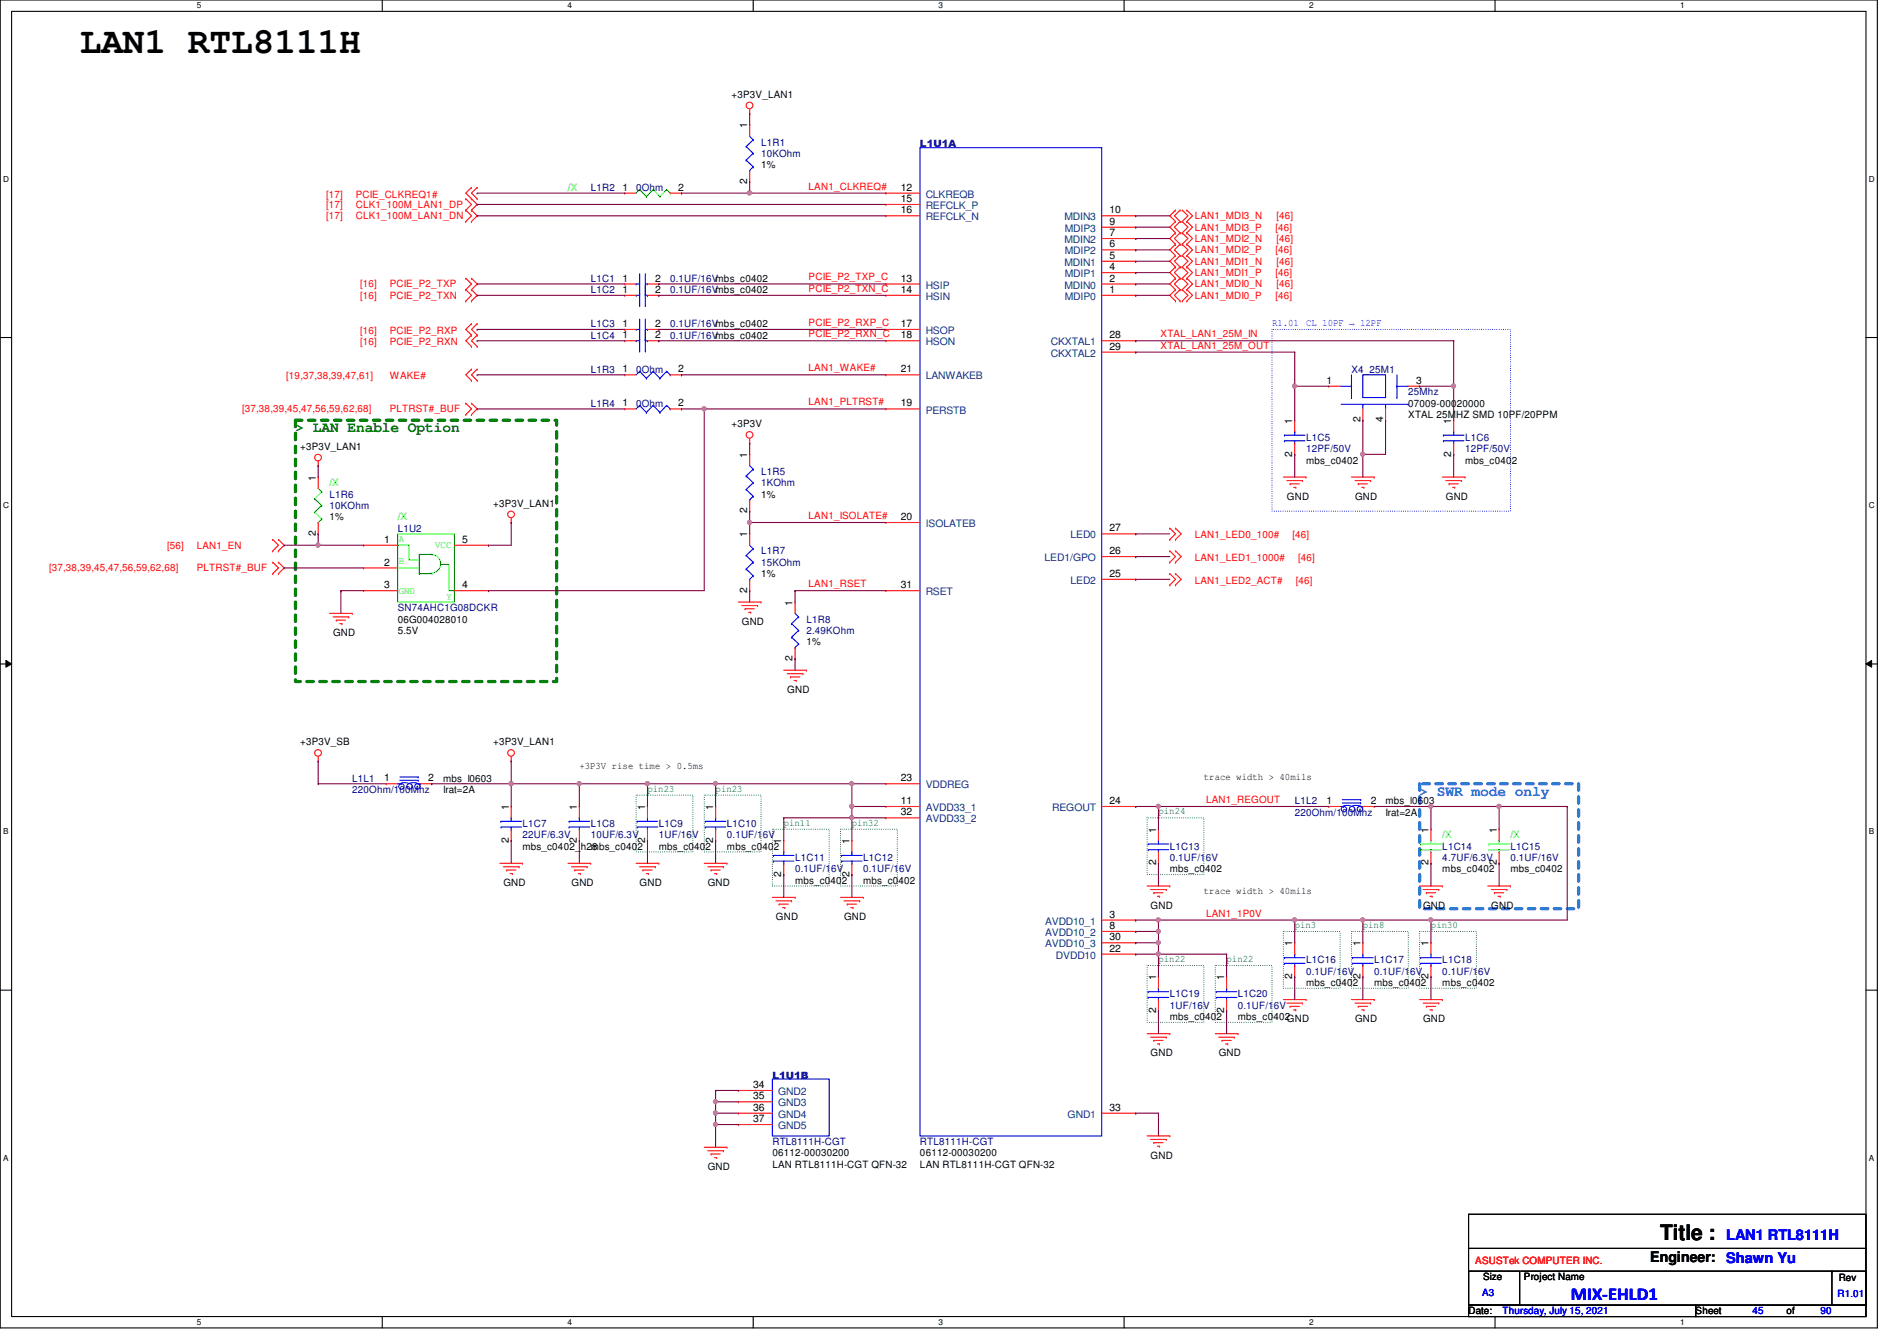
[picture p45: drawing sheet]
<svg xmlns="http://www.w3.org/2000/svg" width="297mm" height="210mm" viewBox="0 0 297 210" stroke-linecap="round" stroke-linejoin="round" font-family="sans-serif">
<defs><g id="words">
<text font-size="5.7" x="12.5" y="8.3">LAN1 RTL8111H</text>
<text font-size="3.3" x="260" y="194.1">Title :</text>
<text font-size="2.8" fill="#00f" x="246" y="203.5">MIX-EHLD1</text>
<text font-size="2.3" fill="#008000" x="46.3" y="67.6">&gt; LAN Enable Option</text>
<text font-size="2.3" fill="#0080ff" x="222.3" y="124.5">&gt; SWR mode only</text>
<text font-size="2.3" x="258.4" y="197.5">Engineer:</text>
<g font-size="2.3" fill="#00f">
<text x="270.3" y="194.1">LAN1 RTL8111H</text>
<text x="270.3" y="197.7">Shawn Yu</text>
</g>
<g font-size="1.6">
<text x="114.6" y="15.3">+3P3V_LAN1</text>
<text x="117" y="20.1" transform="rotate(-90 117 20.1)">1</text>
<text x="97.5" y="29.8">1</text>
<text x="106.2" y="29.8">2</text>
<text x="117" y="28.8" transform="rotate(-90 117 28.8)">2</text>
<text x="119.2" y="26.3">1%</text>
<text x="141.1" y="29.8">12</text>
<text x="141.1" y="31.6">15</text>
<text x="141.1" y="33.4">16</text>
<text x="173.7" y="35.2">9</text>
<text x="173.7" y="33.4">10</text>
<text x="173.7" y="40.5">5</text>
<text x="173.7" y="38.7">6</text>
<text x="173.7" y="37">7</text>
<text x="97.5" y="45.8">1</text>
<text x="97.5" y="44.1">1</text>
<text x="102.6" y="45.8">2</text>
<text x="102.6" y="44.1">2</text>
<text x="141.1" y="44.1">13</text>
<text x="141.1" y="45.8">14</text>
<text x="173.7" y="45.8">1</text>
<text x="173.7" y="44.1">2</text>
<text x="173.7" y="42.3">4</text>
<text x="97.5" y="53">1</text>
<text x="97.5" y="51.2">1</text>
<text x="102.6" y="53">2</text>
<text x="102.6" y="51.2">2</text>
<text x="141.1" y="51.2">17</text>
<text x="141.1" y="53">18</text>
<text x="173.7" y="53">28</text>
<text x="97.5" y="58.3">1</text>
<text x="106.2" y="58.3">2</text>
<text x="141.1" y="58.3">21</text>
<text x="173.7" y="54.7">29</text>
<text x="97.5" y="63.6">1</text>
<text x="106.2" y="63.6">2</text>
<text x="141.1" y="63.6">19</text>
<text x="207.7" y="60.1">1</text>
<text x="220.5" y="63.7">07009-00020000</text>
<text x="220.5" y="65.4">XTAL 25MHZ SMD 10PF/20PPM</text>
<text x="221.7" y="60.1">3</text>
<text x="47" y="70.4">+3P3V_LAN1</text>
<text x="114.6" y="66.9">+3P3V</text>
<text x="117" y="71.7" transform="rotate(-90 117 71.7)">1</text>
<text x="202.3" y="71.5" transform="rotate(-90 202.3 71.5)">2</text>
<text x="202.3" y="66.3" transform="rotate(-90 202.3 66.3)">1</text>
<text x="213" y="66.1" transform="rotate(-90 213 66.1)">2</text>
<text x="216.6" y="66.1" transform="rotate(-90 216.6 66.1)">4</text>
<text x="227.2" y="71.5" transform="rotate(-90 227.2 71.5)">2</text>
<text x="227.2" y="66.3" transform="rotate(-90 227.2 66.3)">1</text>
<text x="49.4" y="75.2" transform="rotate(-90 49.4 75.2)">1</text>
<text x="119.2" y="77.9">1%</text>
<text x="204.5" y="72.6">mbs_c0402</text>
<text x="229.4" y="72.6">mbs_c0402</text>
<text x="49.4" y="83.9" transform="rotate(-90 49.4 83.9)">2</text>
<text x="51.6" y="81.4">1%</text>
<text x="77.2" y="79.3">+3P3V_LAN1</text>
<text x="117" y="80.3" transform="rotate(-90 117 80.3)">2</text>
<text x="141.1" y="81.4">20</text>
<text x="173.7" y="83.2">27</text>
<text x="201.5" y="78.2">GND</text>
<text x="212.2" y="78.2">GND</text>
<text x="226.4" y="78.2">GND</text>
<text x="60.2" y="85">1</text>
<text x="60.2" y="88.5">2</text>
<text x="72.4" y="85">5</text>
<text x="117" y="84.1" transform="rotate(-90 117 84.1)">1</text>
<text x="173.7" y="86.7">26</text>
<text x="60.2" y="92.1">3</text>
<text x="72.4" y="92.1">4</text>
<text x="117" y="92.8" transform="rotate(-90 117 92.8)">2</text>
<text x="119.2" y="90.3">1%</text>
<text x="124.1" y="94.8" transform="rotate(-90 124.1 94.8)">1</text>
<text x="141.1" y="92.1">31</text>
<text x="173.7" y="90.3">25</text>
<text x="52.2" y="99.6">GND</text>
<text x="62.3" y="97.5">06G004028010</text>
<text x="62.3" y="99.2">5.5V</text>
<text x="116.2" y="97.8">GND</text>
<text x="126.3" y="101">1%</text>
<text x="124.1" y="103.5" transform="rotate(-90 124.1 103.5)">2</text>
<text x="123.3" y="108.5">GND</text>
<text x="47" y="116.7">+3P3V_SB</text>
<text x="77.2" y="116.7">+3P3V_LAN1</text>
<text x="60.2" y="122.3">1</text>
<text x="67.1" y="122.3">2</text>
<text x="69.4" y="122.3">mbs_l0603</text>
<text x="69.4" y="124.1">Irat=2A</text>
<text x="90.7" y="120.4">+3P3V rise time &gt; 0.5ms</text>
<text x="141.1" y="125.9">11</text>
<text x="141.1" y="122.3">23</text>
<text x="173.7" y="125.9">24</text>
<text x="188.5" y="122.1">trace width &gt; 40mils</text>
<text x="207.7" y="125.9">1</text>
<text x="214.6" y="125.9">2</text>
<text x="217" y="125.9">mbs_l0603</text>
<text x="79.7" y="131.9" transform="rotate(-90 79.7 131.9)">2</text>
<text x="79.7" y="126.8" transform="rotate(-90 79.7 126.8)">1</text>
<text x="90.3" y="131.9" transform="rotate(-90 90.3 131.9)">2</text>
<text x="90.3" y="126.8" transform="rotate(-90 90.3 126.8)">1</text>
<text x="101" y="131.9" transform="rotate(-90 101 131.9)">2</text>
<text x="101" y="126.8" transform="rotate(-90 101 126.8)">1</text>
<text x="111.7" y="131.9" transform="rotate(-90 111.7 131.9)">2</text>
<text x="111.7" y="126.8" transform="rotate(-90 111.7 126.8)">1</text>
<text x="141.1" y="127.6">32</text>
<text x="181" y="130.3" transform="rotate(-90 181 130.3)">1</text>
<text x="217" y="127.7">Irat=2A</text>
<text x="223.7" y="130.3" transform="rotate(-90 223.7 130.3)">1</text>
<text x="234.4" y="130.3" transform="rotate(-90 234.4 130.3)">1</text>
<text x="81.8" y="133">mbs_c0402_h28</text>
<text x="92.5" y="133">mbs_c0402</text>
<text x="103.2" y="133">mbs_c0402</text>
<text x="113.8" y="133">mbs_c0402</text>
<text x="122.3" y="137.2" transform="rotate(-90 122.3 137.2)">2</text>
<text x="122.3" y="132.1" transform="rotate(-90 122.3 132.1)">1</text>
<text x="133" y="137.2" transform="rotate(-90 133 137.2)">2</text>
<text x="133" y="132.1" transform="rotate(-90 133 132.1)">1</text>
<text x="181" y="135.5" transform="rotate(-90 181 135.5)">2</text>
<text x="183.2" y="136.6">mbs_c0402</text>
<text x="223.7" y="135.5" transform="rotate(-90 223.7 135.5)">2</text>
<text x="225.8" y="136.6">mbs_c0402</text>
<text x="234.4" y="135.5" transform="rotate(-90 234.4 135.5)">2</text>
<text x="236.5" y="136.6">mbs_c0402</text>
<text x="78.8" y="138.7">GND</text>
<text x="89.5" y="138.7">GND</text>
<text x="100.2" y="138.7">GND</text>
<text x="110.8" y="138.7">GND</text>
<text x="124.5" y="138.3">mbs_c0402</text>
<text x="135.2" y="138.3">mbs_c0402</text>
<text x="173.7" y="143.6">3</text>
<text x="180.2" y="142.2">GND</text>
<text x="188.5" y="139.9">trace width &gt; 40mils</text>
<text x="222.8" y="142.2">GND</text>
<text x="233.5" y="142.2">GND</text>
<text x="121.5" y="144">GND</text>
<text x="132.2" y="144">GND</text>
<text x="173.7" y="145.4">8</text>
<text x="173.7" y="149">22</text>
<text x="173.7" y="147.2">30</text>
<text x="202.3" y="148.1" transform="rotate(-90 202.3 148.1)">1</text>
<text x="213" y="148.1" transform="rotate(-90 213 148.1)">1</text>
<text x="223.7" y="148.1" transform="rotate(-90 223.7 148.1)">1</text>
<text x="181" y="153.5" transform="rotate(-90 181 153.5)">1</text>
<text x="191.7" y="153.5" transform="rotate(-90 191.7 153.5)">1</text>
<text x="202.3" y="153.2" transform="rotate(-90 202.3 153.2)">2</text>
<text x="204.5" y="154.3">mbs_c0402</text>
<text x="213" y="153.2" transform="rotate(-90 213 153.2)">2</text>
<text x="215.2" y="154.3">mbs_c0402</text>
<text x="223.7" y="153.2" transform="rotate(-90 223.7 153.2)">2</text>
<text x="225.8" y="154.3">mbs_c0402</text>
<text x="181" y="158.6" transform="rotate(-90 181 158.6)">2</text>
<text x="183.2" y="159.7">mbs_c0402</text>
<text x="191.7" y="158.6" transform="rotate(-90 191.7 158.6)">2</text>
<text x="193.8" y="159.7">mbs_c0402GND</text>
<text x="212.2" y="160">GND</text>
<text x="222.8" y="160">GND</text>
<text x="180.2" y="165.4">GND</text>
<text x="190.8" y="165.4">GND</text>
<text x="117.9" y="170.3">34</text>
<text x="117.9" y="172.1">35</text>
<text x="117.9" y="173.9">36</text>
<text x="173.7" y="173.9">33</text>
<text x="117.9" y="175.6">37</text>
<text x="110.8" y="183.1">GND</text>
<text x="120.9" y="181">06112-00030200</text>
<text x="120.9" y="182.8">LAN RTL8111H-CGT QFN-32</text>
<text x="144.1" y="181">06112-00030200</text>
<text x="144.1" y="182.8">LAN RTL8111H-CGT QFN-32</text>
<text x="180.2" y="181.4">GND</text>
<text x="232.2" y="200.4">Size</text>
<text x="238.6" y="200.4">Project Name</text>
<text x="287.9" y="200.6">Rev</text>
<text x="230" y="205.7">Date:</text>
<text x="265.5" y="205.7">Sheet</text>
<text x="279.7" y="205.7">of</text>
</g>
<g font-size="1.6" fill="#000080">
<text x="119.2" y="22.8">L1R1</text>
<text x="144.1" y="23.1">L1U1A</text>
<text x="92.5" y="29.9">L1R2</text>
<text x="99.6" y="29.9">0Ohm</text>
<text x="119.2" y="24.6">10KOhm</text>
<text x="92.5" y="45.9">L1C2</text>
<text x="92.5" y="44.1">L1C1</text>
<text x="104.9" y="45.9">0.1UF/16Vmbs_c0402</text>
<text x="104.9" y="44.1">0.1UF/16Vmbs_c0402</text>
<text x="92.5" y="53">L1C4</text>
<text x="92.5" y="51.2">L1C3</text>
<text x="104.9" y="53">0.1UF/16Vmbs_c0402</text>
<text x="104.9" y="51.2">0.1UF/16Vmbs_c0402</text>
<text x="92.5" y="58.3">L1R3</text>
<text x="99.6" y="58.3">0Ohm</text>
<text x="211.6" y="58.3">X4_25M1</text>
<text x="92.5" y="63.7">L1R4</text>
<text x="99.6" y="63.7">0Ohm</text>
<text x="220.5" y="61.9">25Mhz</text>
<text x="204.5" y="69">L1C5</text>
<text x="204.5" y="70.8">12PF/50V</text>
<text x="229.4" y="69">L1C6</text>
<text x="229.4" y="70.8">12PF/50V</text>
<text x="51.6" y="77.9">L1R6</text>
<text x="119.2" y="74.3">L1R5</text>
<text x="119.2" y="76.1">1KOhm</text>
<text x="51.6" y="79.7">10KOhm</text>
<text x="62.3" y="83.2">L1U2</text>
<text x="119.2" y="86.8">L1R7</text>
<text x="119.2" y="88.6">15KOhm</text>
<text x="62.3" y="95.7">SN74AHC1G08DCKR</text>
<text x="126.3" y="97.5">L1R8</text>
<text x="126.3" y="99.2">2.49KOhm</text>
<text x="55.2" y="122.3">L1L1</text>
<text x="55.2" y="124.1">220Ohm/100Mhz</text>
<text x="202.7" y="125.9">L1L2</text>
<text x="81.8" y="129.5">L1C7</text>
<text x="81.8" y="131.2">22UF/6.3V</text>
<text x="92.5" y="129.5">L1C8</text>
<text x="92.5" y="131.2">10UF/6.3V</text>
<text x="103.2" y="129.5">L1C9</text>
<text x="103.2" y="131.2">1UF/16V</text>
<text x="113.8" y="129.5">L1C10</text>
<text x="113.8" y="131.2">0.1UF/16V</text>
<text x="202.7" y="127.7">220Ohm/100Mhz</text>
<text x="124.5" y="134.8">L1C11</text>
<text x="124.5" y="136.6">0.1UF/16V</text>
<text x="135.2" y="134.8">L1C12</text>
<text x="135.2" y="136.6">0.1UF/16V</text>
<text x="183.2" y="133">L1C13</text>
<text x="183.2" y="134.8">0.1UF/16V</text>
<text x="225.8" y="133">L1C14</text>
<text x="225.8" y="134.8">4.7UF/6.3V</text>
<text x="236.5" y="133">L1C15</text>
<text x="236.5" y="134.8">0.1UF/16V</text>
<text x="204.5" y="150.8">L1C16</text>
<text x="204.5" y="152.6">0.1UF/16V</text>
<text x="215.2" y="150.8">L1C17</text>
<text x="215.2" y="152.6">0.1UF/16V</text>
<text x="225.8" y="150.8">L1C18</text>
<text x="225.8" y="152.6">0.1UF/16V</text>
<text x="183.2" y="156.1">L1C19</text>
<text x="183.2" y="157.9">1UF/16V</text>
<text x="193.8" y="156.1">L1C20</text>
<text x="193.8" y="157.9">0.1UF/16V</text>
<text x="120.9" y="168.9">L1U1B</text>
<text x="120.9" y="179.2">RTL8111H-CGT</text>
<text x="144.1" y="179.2">RTL8111H-CGT</text>
</g>
<g font-size="1.6" fill="#0f0">
<text x="88.9" y="29.9">/X</text>
<text x="51.6" y="76.1">/X</text>
<text x="62.3" y="81.4">/X</text>
<text x="62.4" y="84.8">A</text>
<text x="62.4" y="88.3">B</text>
<text x="68.2" y="85.9">VCC</text>
<text x="62.4" y="93">GND</text>
<text x="69.9" y="93.9">Y</text>
<text x="225.8" y="131.2">/X</text>
<text x="236.5" y="131.2">/X</text>
</g>
<g font-size="1.6" fill="#f00">
<text x="126.6" y="29.7">LAN1_CLKREQ#</text>
<text x="51.1" y="34.3">[17]</text>
<text x="51.1" y="32.6">[17]</text>
<text x="51.1" y="30.9">[17]</text>
<text x="55.7" y="34.3">CLK1_100M_LAN1_DN</text>
<text x="55.7" y="32.6">CLK1_100M_LAN1_DP</text>
<text x="55.7" y="30.9">PCIE_CLKREQ1#</text>
<text x="187.1" y="34.3">LAN1_MDI3_N</text>
<text x="199.9" y="34.3">[46]</text>
<text x="187.1" y="41.4">LAN1_MDI1_N</text>
<text x="187.1" y="39.7">LAN1_MDI2_P</text>
<text x="187.1" y="37.9">LAN1_MDI2_N</text>
<text x="187.1" y="36.1">LAN1_MDI3_P</text>
<text x="199.7" y="39.7">[46]</text>
<text x="199.7" y="36.1">[46]</text>
<text x="199.9" y="41.4">[46]</text>
<text x="199.9" y="37.9">[46]</text>
<text x="56.4" y="46.8">[16]</text>
<text x="56.4" y="45">[16]</text>
<text x="61" y="46.8">PCIE_P2_TXN</text>
<text x="61" y="45">PCIE_P2_TXP</text>
<text x="126.6" y="43.9">PCIE_P2_TXP_C</text>
<text x="126.6" y="45.7">PCIE_P2_TXN_C</text>
<text x="187.1" y="45">LAN1_MDI0_N</text>
<text x="187.1" y="46.8">LAN1_MDI0_P</text>
<text x="187.1" y="43.2">LAN1_MDI1_P</text>
<text x="199.7" y="46.8">[46]</text>
<text x="199.7" y="43.2">[46]</text>
<text x="199.9" y="45">[46]</text>
<text x="56.4" y="52.3">[16]</text>
<text x="61" y="52.3">PCIE_P2_RXP</text>
<text x="126.6" y="51">PCIE_P2_RXP_C</text>
<text x="126.6" y="52.8">PCIE_P2_RXN_C</text>
<text x="181.7" y="52.8">XTAL_LAN1_25M_IN</text>
<text x="44.8" y="59.4">[19,37,38,39,47,61]</text>
<text x="56.4" y="54.1">[16]</text>
<text x="61" y="54.1">PCIE_P2_RXN</text>
<text x="61" y="59.4">WAKE#</text>
<text x="126.6" y="58.1">LAN1_WAKE#</text>
<text x="181.7" y="54.6">XTAL_LAN1_25M_OUT</text>
<text x="37.9" y="64.6">[37,38,39,45,47,56,59,62,68]</text>
<text x="61" y="64.6">PLTRST#_BUF</text>
<text x="126.6" y="63.5">LAN1_PLTRST#</text>
<text x="126.6" y="81.2">LAN1_ISOLATE#</text>
<text x="7.7" y="89.5">[37,38,39,45,47,56,59,62,68]</text>
<text x="26.2" y="85.9">[56]</text>
<text x="30.8" y="89.5">PLTRST#_BUF</text>
<text x="30.8" y="85.9">LAN1_EN</text>
<text x="187.1" y="84.3">LAN1_LED0_100#</text>
<text x="187.1" y="87.8">LAN1_LED1_1000#</text>
<text x="202.4" y="84.3">[46]</text>
<text x="203.3" y="87.8">[46]</text>
<text x="126.6" y="91.9">LAN1_RSET</text>
<text x="187.1" y="91.4">LAN1_LED2_ACT#</text>
<text x="202.9" y="91.4">[46]</text>
<text x="188.8" y="125.7">LAN1_REGOUT</text>
<text x="188.8" y="143.5">LAN1_1P0V</text>
<text x="231" y="197.9">ASUSTek COMPUTER INC.</text>
</g>
<g font-size="1.6" fill="#004080">
<text x="144.9" y="30.9">CLKREQB</text>
<text x="144.9" y="32.7">REFCLK_P</text>
<text x="144.9" y="34.5">REFCLK_N</text>
<text x="166.7" y="34.5">MDIN3</text>
<text x="166.7" y="41.6">MDIN1</text>
<text x="166.7" y="38.1">MDIN2</text>
<text x="166.7" y="39.8">MDIP2</text>
<text x="166.7" y="36.3">MDIP3</text>
<text x="144.9" y="45.2">HSIP</text>
<text x="144.9" y="46.9">HSIN</text>
<text x="166.7" y="45.2">MDIN0</text>
<text x="166.7" y="46.9">MDIP0</text>
<text x="166.7" y="43.4">MDIP1</text>
<text x="144.9" y="52.3">HSOP</text>
<text x="144.9" y="54.1">HSON</text>
<text x="144.9" y="59.4">LANWAKEB</text>
<text x="164.5" y="54.1">CKXTAL1</text>
<text x="164.5" y="55.8">CKXTAL2</text>
<text x="144.9" y="64.7">PERSTB</text>
<text x="144.9" y="82.5">ISOLATEB</text>
<text x="163.6" y="87.8">LED1/GPO</text>
<text x="167.6" y="84.3">LED0</text>
<text x="144.9" y="93.2">RSET</text>
<text x="167.6" y="91.4">LED2</text>
<text x="144.9" y="123.4">VDDREG</text>
<text x="144.9" y="127">AVDD33_1</text>
<text x="144.9" y="128.7">AVDD33_2</text>
<text x="164.8" y="127">REGOUT</text>
<text x="163.7" y="144.7">AVDD10_1</text>
<text x="163.7" y="146.5">AVDD10_2</text>
<text x="163.7" y="148.3">AVDD10_3</text>
<text x="165.4" y="150.1">DVDD10</text>
<text x="121.8" y="171.4">GND2</text>
<text x="121.8" y="173.2">GND3</text>
<text x="121.8" y="175">GND4</text>
<text x="121.8" y="176.7">GND5</text>
<text x="167.2" y="175">GND1</text>
</g>
<g font-size="1.6" fill="#00f">
<text x="199.2" y="51">R1.01</text>
<text x="204.5" y="51">CL 10PF → 12PF</text>
<text x="232.1" y="202.9">A3</text>
<text x="287.7" y="203.1">R1.01</text>
<text x="235.3" y="205.7">Thursday, July 15, 2021</text>
<text x="274.4" y="205.7">45</text>
<text x="285.1" y="205.7">90</text>
</g>
<g font-size="1.6" fill="#008000">
<text x="101.4" y="123.9">pin23</text>
<text x="112.1" y="123.9">pin23</text>
<text x="122.7" y="129.2">pin11</text>
<text x="133.4" y="129.2">pin32</text>
<text x="181.4" y="127.5">pin24</text>
<text x="202.7" y="145.2">pin3</text>
<text x="213.4" y="145.2">pin8</text>
<text x="224.1" y="145.2">pin30</text>
<text x="181.4" y="150.6">pin22</text>
<text x="192.1" y="150.6">pin22</text>
</g>
<g font-size="1.3">
<text x="30.8" y="1.3">5</text>
<text x="88.9" y="1.3">4</text>
<text x="146.9" y="1.3">3</text>
<text x="205" y="1.3">2</text>
<text x="263.1" y="1.3">1</text>
<text x=".5" y="28.4">D</text>
<text x="292.6" y="28.4">D</text>
<text x=".5" y="79.5">C</text>
<text x="292.6" y="79.5">C</text>
<text x=".5" y="130.6">B</text>
<text x="292.6" y="130.6">B</text>
<text x=".5" y="181.7">A</text>
<text x="292.6" y="181.7">A</text>
<text x="30.8" y="207.4">5</text>
<text x="88.9" y="207.4">4</text>
<text x="146.9" y="207.4">3</text>
<text x="205" y="207.4">2</text>
<text x="263.1" y="207.4">1</text>
</g>
</g></defs>
<path d="M0 0h294v207.9h-294zM1.8 1.8h290.4v204.3h-290.4z" fill="none" stroke="#000" stroke-width=".17"/>
<g fill="#fff">
<path d="M30.8 .2h.7v1.4h-.7z"/>
<path d="M30.8 206.2h.7v1.4h-.7z"/>
</g>
<path d="M59.9 0v1.8M59.9 206.1v1.8" fill="none" stroke="#000" stroke-width=".17"/>
<g fill="#fff">
<path d="M88.9 .2h.6v1.4h-.6z"/>
<path d="M88.9 206.2h.6v1.4h-.6z"/>
</g>
<path d="M117.9 0v1.8M117.9 206.1v1.8" fill="none" stroke="#000" stroke-width=".17"/>
<g fill="#fff">
<path d="M146.9 .2h.7v1.4h-.7z"/>
<path d="M146.9 206.2h.7v1.4h-.7z"/>
</g>
<path d="M176 0v1.8M176 206.1v1.8" fill="none" stroke="#000" stroke-width=".17"/>
<g fill="#fff">
<path d="M205 .2h.7v1.4h-.7z"/>
<path d="M205 206.2h.7v1.4h-.7z"/>
</g>
<path d="M234.1 0v1.8M234.1 206.1v1.8" fill="none" stroke="#000" stroke-width=".17"/>
<g fill="#fff">
<path d="M263.1 .2h.7v1.4h-.7z"/>
<path d="M263.1 206.2h.7v1.4h-.7z"/>
<path d="M.5 27.3h.9v1.4h-.9z"/>
<path d="M292.6 27.3h.9v1.4h-.9z"/>
<path d="M.5 78.4h.9v1.4h-.9z"/>
<path d="M292.6 78.4h.9v1.4h-.9z"/>
</g>
<path d="M0 52.8h1.8M292.2 52.8h1.8" fill="none" stroke="#000" stroke-width=".17"/>
<g fill="#fff">
<path d="M.5 129.5h.8v1.4h-.8z"/>
<path d="M292.6 129.5h.9v1.4h-.9z"/>
</g>
<path d="M0 103.9h1.8M292.2 103.9h1.8" fill="none" stroke="#000" stroke-width=".17"/>
<path d="M.9 103.4l.9 .5-.9 .5zM292.2 103.9l.9-.5v1z" fill="#000"/>
<path d="M.9 103.4l.9 .5-.9 .5zM292.2 103.9l.9-.5v1z" fill="none" stroke="#000" stroke-width=".16"/>
<g fill="#fff">
<path d="M.5 180.5h.8v1.4h-.8z"/>
<path d="M292.6 180.5h.9v1.4h-.9z"/>
</g>
<path d="M0 155h1.8M292.2 155h1.8M230 190.1h62.2v14.2h-62.2zM230 199h8v5.3h-8zM230 195.4h62.2M238.1 199h48.7M286.8 199h5.4v5.3h-5.4zM286.8 199h.1M292.2 195.4h.1M230 204.3h35.5v1.8h-35.5zM265.5 204.3h26.7v1.8h-26.7z" fill="none" stroke="#000" stroke-width=".17"/>
<path d="M99.6 124.5h8.9v8.8h-8.9zM110.3 124.5h8.9v8.8h-8.9zM120.9 129.8h8.9v8.9h-8.9zM131.6 129.8h8.9v8.9h-8.9zM179.6 128h8.9v8.9h-8.9zM179.6 151.1h8.9v8.9h-8.9zM190.3 151.1h8.9v8.9h-8.9zM201 145.8h8.8v8.9h-8.8zM211.6 145.8h8.9v8.9h-8.9zM222.3 145.8h8.9v8.9h-8.9z" fill="none" stroke="#008000" stroke-width=".17" stroke-dasharray="0 .3"/>
<path d="M46.3 65.8h40.9v40.9h-40.9z" fill="none" stroke="#008000" stroke-width=".51" stroke-dasharray="1 1"/>
<path d="M222.3 122.7h24.9v19.5h-24.9z" fill="none" stroke="#0080ff" stroke-width=".51" stroke-dasharray="1 1"/>
<path d="M199.2 51.6h37.3v28.4h-37.3z" fill="none" stroke="#00f" stroke-width=".17" stroke-dasharray="0 .3"/>
<g fill="none" stroke="#f00" stroke-width=".17">
<path d="M117.4 17.8h.1M117.4 19.6h.1M117.4 17.1v.7M117.4 19.6v1.7M72.9 34.7h.1M72.9 32.9h.1M72.9 31.1h.1M72.9 32.9l.9 .9-.9 .9M72.9 31.1l.9 .9-.9 .9M73.8 32.9h.1M73.8 34.7h.1M73.8 31.1h.1"/>
<path d="M73.8 29.3h.1M73.8 32.9l.9 .9-.9 .9M73.8 29.3l-.9 .9 1.8 1.8-.9 .9M74.7 29.3h.1M74.7 31.1h.1M74.7 29.3l-.9 .9 .9 .9M97.8 30.2h.1M97.8 30.2h1.8M104.9 30.2h1.8M106.7 30.2h.1M117.4 28.4h.1M117.4 26.7v1.7"/>
<path d="M138.7 30.2h.1M138.7 32h.1M138.7 33.8h.1M138.7 30.2h5.4M138.7 33.8h5.4M138.7 32h5.4M172.5 39.1h5.3M172.5 37.3h5.3M172.5 35.6h5.3M172.5 33.8h5.3M177.8 39.1h.1M177.8 37.3h.1"/>
<path d="M177.8 35.6h.1M177.8 33.8h.1M184.1 38.2h.1M184.1 36.4h.1M184.1 34.7h.1M184.1 32.9h.1M184.1 36.4l-.9 .9 .9 .9M184.1 38.2l-.9 .9 .9 .9M184.1 34.7l-.9 .9 .9 .8M184.1 32.9l-.9 .9 .9 .9M184.8 38.2h.1M184.8 36.4h.1"/>
<path d="M184.8 34.7h.1M184.8 32.9h.1M184.8 38.2l-.9 .9 .9 .9M184.8 36.4l-.9 .9 .9 .9M184.8 34.7l-.9 .9 .9 .8M184.8 32.9l-.9 .9 .9 .9M185.1 38.2h.1M185.1 36.4h.1M185.1 34.7h.1M185.1 32.9h.1M185.1 38.2l.9 .9-.9 .9M185.1 36.4l.9 .9-.9 .9"/>
<path d="M185.1 34.7l.9 .9-.9 .8M185.1 32.9l.9 .9-.9 .9M185.8 38.2h.1M185.8 36.4h.1M185.8 34.7h.1M185.8 32.9h.1M185.8 36.4l.9 .9-.9 .9M185.8 38.2l.9 .9-.9 .9M185.8 34.7l.9 .9-.9 .8M185.8 32.9l.9 .9-.9 .9M72.9 47.1h.1M72.9 45.3h.1"/>
<path d="M72.9 43.6h.1M72.9 45.3l.9 .9-.9 .9M72.9 43.6l.9 .8-.9 .9M73.8 45.3h.1M73.8 47.1h.1M73.8 43.6h.1M73.8 50.7h.1M73.8 52.5h.1M73.8 54.2h.1M73.8 57.8h.1M73.8 59.6h.1M73.8 45.3l.9 .9-.9 .9"/>
<path d="M73.8 43.6l.9 .8-.9 .9M73.8 50.7l-.9 .9 .9 .9M73.8 52.5l-.9 .8 .9 .9M73.8 57.8l-.9 .9 .9 .9M74.7 50.7h.1M74.7 52.5h.1M74.7 54.2h.1M74.7 57.8h.1M74.7 59.6h.1M74.7 50.7l-.9 .9 .9 .9M74.7 52.5l-.9 .8 .9 .9M74.7 57.8l-.9 .9 .9 .9"/>
<path d="M97.8 53.3h.1M97.8 46.2h.1M97.8 58.7h.1M97.8 51.6h.1M97.8 44.4h.1M97.8 53.3h1.8M97.8 46.2h1.8M97.8 58.7h1.8M97.8 51.6h1.8M97.8 44.4h1.8M101.4 53.3h1.8M101.4 46.2h1.8"/>
<path d="M101.4 51.6h1.8M101.4 44.4h1.8M103.2 53.3h.1M103.2 46.2h.1M103.2 51.6h.1M103.2 44.4h.1M104.9 58.7h1.8M106.7 58.7h.1M138.7 44.4h.1M138.7 46.2h.1M138.7 51.6h.1M138.7 53.3h.1"/>
<path d="M138.7 58.7h.1M138.7 53.3h5.4M138.7 46.2h5.4M138.7 58.7h5.4M138.7 51.6h5.4M138.7 44.4h5.4M172.5 53.3h5.3M172.5 46.2h5.3M172.5 44.4h5.3M172.5 42.7h5.3M172.5 40.9h5.3M172.5 55.1h5.3"/>
<path d="M177.8 46.2h.1M177.8 44.4h.1M177.8 42.7h.1M177.8 40.9h.1M177.8 53.3h.1M177.8 55.1h.1M184.1 43.6h.1M184.1 45.3h.1M184.1 47.1h.1M184.1 40h.1M184.1 41.8h.1M184.1 43.6l-.9 .8 .9 .9"/>
<path d="M184.1 40l-.9 .9 .9 .9M184.1 45.3l-.9 .9 .9 .9M184.1 41.8l-.9 .9 .9 .9M184.8 45.3h.1M184.8 43.6h.1M184.8 47.1h.1M184.8 41.8h.1M184.8 40h.1M184.8 43.6l-.9 .8 .9 .9M184.8 45.3l-.9 .9 .9 .9M184.8 40l-.9 .9 .9 .9M184.8 41.8l-.9 .9 .9 .9"/>
<path d="M185.1 45.3h.1M185.1 43.6h.1M185.1 47.1h.1M185.1 41.8h.1M185.1 40h.1M185.1 43.6l.9 .8-.9 .9M185.1 45.3l.9 .9-.9 .9M185.1 40l.9 .9-.9 .9M185.1 41.8l.9 .9-.9 .9M185.8 43.6h.1M185.8 45.3h.1M185.8 47.1h.1"/>
<path d="M185.8 40h.1M185.8 41.8h.1M185.8 40l.9 .9-.9 .9M185.8 43.6l.9 .8-.9 .9M185.8 41.8l.9 .9-.9 .9M185.8 45.3l.9 .9-.9 .9M49.8 72.9h.1M49.8 74.7h.1M49.8 72.2v.7M49.8 74.7v1.8M72.9 64.9h.1M72.9 63.1h.1"/>
<path d="M72.9 63.1l.9 .9-.9 .9M73.8 63.1h.1M73.8 64.9h.1M73.8 63.1l.9 .9-.9 .9M97.8 64h.1M97.8 64h1.8M104.9 64h1.8M106.7 64h.1M117.4 69.3h.1M117.4 71.1h.1M117.4 68.6v.7M117.4 71.1v1.8"/>
<path d="M117.4 78.2v1.8M138.7 64h.1M138.7 64h5.4M201 74.7h3.5M201.5 75.2h2.5M202 75.7h.1M202 75.7h1.5M202.6 76.3h.3M202.7 65.8h.1M202.7 71.1h.1M202.7 65.8v1.8M202.7 69.3v1.8"/>
<path d="M202.9 76.3h.1M204 75.2h.1M204.5 74.7h.1M208.1 60.5h.1M208.1 60.5h1.7M211.6 74.7h3.6M212.2 75.2h2.4M212.7 75.7h.1M212.7 75.7h1.4M213.2 76.3h.4M213.4 65.8h.1M213.4 64v1.8"/>
<path d="M213.6 76.3h.1M214.6 75.2h.1M215.2 74.7h.1M217 65.8h.1M217 64v1.8M220.5 60.5h1.8M222.3 60.5h.1M225.8 74.7h3.6M226.4 75.2h2.5M226.9 75.7h.1M226.9 75.7h1.4M227.5 76.3h.3"/>
<path d="M227.6 65.8h.1M227.6 71.1h.1M227.6 65.8v1.8M227.6 69.3v1.8M227.8 76.3h.1M228.9 75.2h.1M229.4 74.7h.1M42.7 89.8h.1M42.7 88h.1M42.7 86.2h.1M42.7 84.5h.1M42.7 88l.9 .9-.9 .9"/>
<path d="M42.7 84.5l.9 .8-.9 .9M43.6 88h.1M43.6 89.8h.1M43.6 84.5h.1M43.6 86.2h.1M43.6 88l.9 .9-.9 .9M43.6 84.5l.9 .8-.9 .9M49.8 83.6h.1M49.8 81.8v1.8M51.6 96h3.6M52.2 96.6h2.4M52.7 97.1h.1"/>
<path d="M52.7 97.1h1.4M53.2 97.6h.3M53.5 97.6h.1M54.6 96.6h.1M55.2 96h.1M56.9 85.3h.1M56.9 88.9h.1M56.9 92.5h.1M56.9 92.5h5.4M56.9 85.3h5.4M56.9 88.9h5.4M71.2 92.5h5.3"/>
<path d="M71.2 85.3h5.3M76.5 92.5h.1M76.5 85.3h.1M80 81.8h.1M80 81.1v.7M115.6 94.2h3.6M116.2 94.8h2.4M116.7 95.3h.1M116.7 95.3h1.4M117.2 95.8h.4M117.4 80h.1M117.4 83.6h.1"/>
<path d="M117.4 92.5h.1M117.4 83.6v1.7M117.4 90.7v1.8M117.6 95.8h.1M118.6 94.8h.1M119.2 94.2h.1M124.5 94.2h.1M124.5 94.2v1.8M138.7 81.8h.1M138.7 92.5h.1M138.7 81.8h5.4M138.7 92.5h5.4"/>
<path d="M172.5 90.7h5.3M172.5 87.1h5.3M172.5 83.6h5.3M177.8 90.7h.1M177.8 87.1h.1M177.8 83.6h.1M183.2 82.7h.1M183.2 84.5h.1M183.2 86.2h.1M183.2 88h.1M183.2 89.8h.1M183.2 91.6h.1"/>
<path d="M183.2 82.7l.9 .9-.9 .9M183.2 86.2l.9 .9-.9 .9M183.2 89.8l.9 .9-.9 .9M184.1 82.7h.1M184.1 84.5h.1M184.1 86.2h.1M184.1 88h.1M184.1 89.8h.1M184.1 91.6h.1M184.1 82.7l.9 .9-.9 .9M184.1 86.2l.9 .9-.9 .9M184.1 89.8l.9 .9-.9 .9"/>
<path d="M49.8 119.1h.1M49.8 118.4v.7M80 119.1h.1M80 118.4v.7M122.7 104.9h3.6M123.3 105.5h2.4M123.8 106h.1M123.8 106h1.4M124.3 106.5h.4M124.5 103.1h.1M124.5 101.3v1.8M124.7 106.5h.1"/>
<path d="M125.7 105.5h.1M126.3 104.9h.1M60.5 122.7h.1M60.5 122.7h1.8M65.8 122.7h1.8M67.6 122.7h.1M78.3 135.1h3.5M78.8 135.7h2.5M79.3 136.2h.1M79.3 136.2h1.5M79.9 136.7h.3M80 126.2h.1"/>
<path d="M80 131.6h.1M80 126.2v1.8M80 129.8v1.8M80.2 136.7h.1M81.3 135.7h.1M81.8 135.1h.1M88.9 135.1h3.6M89.5 135.7h2.4M90 136.2h.1M90 136.2h1.4M90.5 136.7h.4M90.7 126.2h.1"/>
<path d="M90.7 131.6h.1M90.7 126.2v1.8M90.7 129.8v1.8M90.9 136.7h.1M91.9 135.7h.1M92.5 135.1h.1M99.6 135.1h3.6M100.2 135.7h2.4M100.7 136.2h.1M100.7 136.2h1.4M101.2 136.7h.4M101.4 126.2h.1"/>
<path d="M101.4 131.6h.1M101.4 126.2v1.8M101.4 129.8v1.8M101.6 136.7h.1M102.6 135.7h.1M103.2 135.1h.1M110.3 135.1h3.5M110.8 135.7h2.5M111.3 136.2h.1M111.3 136.2h1.5M111.9 136.7h.3M112.1 126.2h.1"/>
<path d="M112.1 131.6h.1M112.1 126.2v1.8M112.1 129.8v1.8M112.2 136.7h.1M113.3 135.7h.1M113.8 135.1h.1M122.7 131.6h.1M122.7 136.9h.1M122.7 131.6v1.7M122.7 135.1v1.8M133.4 131.6h.1M133.4 136.9h.1"/>
<path d="M133.4 131.6v1.7M133.4 135.1v1.8M138.7 126.2h.1M138.7 122.7h.1M138.7 128h.1M138.7 126.2h5.4M138.7 122.7h5.4M138.7 128h5.4M172.5 126.2h5.3M177.8 126.2h.1M179.6 138.7h3.6M180.2 139.2h2.4"/>
<path d="M180.7 139.7h.1M180.7 139.7h1.4M181.4 129.8h.1M181.4 135.1h.1M181.4 129.8v1.8M181.4 133.3v1.8M182.6 139.2h.1M183.2 138.7h.1M208.1 126.2h.1M208.1 126.2h1.7M213.4 126.2h1.8M215.2 126.2h.1"/>
<path d="M222.3 138.7h3.5M222.8 139.2h2.5M223.3 139.7h.1M223.3 139.7h1.5M224.1 129.8h.1M224.1 135.1h.1M224.1 129.8v1.8M224.1 133.3v1.8M225.3 139.2h.1M225.8 138.7h.1M233 138.7h3.5M233.5 139.2h2.5"/>
<path d="M234 139.7h.1M234 139.7h1.5M234.7 129.8h.1M234.7 135.1h.1M234.7 129.8v1.8M234.7 133.3v1.8M236 139.2h.1M236.5 138.7h.1M120.9 140.5h3.6M121.5 141h2.4M122 141.5h.1M122 141.5h1.4"/>
<path d="M122.6 142.1h.3M122.9 142.1h.1M123.9 141h.1M124.5 140.5h.1M131.6 140.5h3.6M132.2 141h2.4M132.7 141.5h.1M132.7 141.5h1.4M133.2 142.1h.4M133.6 142.1h.1M134.6 141h.1M135.2 140.5h.1"/>
<path d="M172.5 144h5.3M172.5 145.8h5.3M172.5 149.4h5.3M172.5 147.6h5.3M177.8 144h.1M177.8 145.8h.1M177.8 149.4h.1M177.8 147.6h.1M181.2 140.3h.4M181.4 152.9h.1M181.4 158.2h.1M181.4 152.9v1.8"/>
<path d="M181.4 156.5v1.7M181.6 140.3h.1M192.1 152.9h.1M192.1 158.2h.1M192.1 152.9v1.8M192.1 156.5v1.7M201 156.5h3.5M201.5 157h2.5M202 157.5h.1M202 157.5h1.5M202.6 158.1h.3M202.7 147.6h.1"/>
<path d="M202.7 152.9h.1M202.7 147.6v1.8M202.7 151.1v1.8M202.9 158.1h.1M204 157h.1M204.5 156.5h.1M211.6 156.5h3.6M212.2 157h2.4M212.7 157.5h.1M212.7 157.5h1.4M213.2 158.1h.4M213.4 147.6h.1"/>
<path d="M213.4 152.9h.1M213.4 147.6v1.8M213.4 151.1v1.8M213.6 158.1h.1M214.6 157h.1M215.2 156.5h.1M222.3 156.5h3.5M222.8 157h2.5M223.3 157.5h.1M223.3 157.5h1.5M223.9 158.1h.3M223.9 140.3h.3"/>
<path d="M224.1 147.6h.1M224.1 152.9h.1M224.1 147.6v1.8M224.1 151.1v1.8M224.2 158.1h.1M224.2 140.3h.1M225.3 157h.1M225.8 156.5h.1M234.6 140.3h.3M234.9 140.3h.1M110.3 179.6h3.5M113.8 179.6h.1"/>
<path d="M115.6 170.7h.1M115.6 172.5h.1M115.6 174.2h.1M115.6 176h.1M115.6 170.7h5.3M115.6 172.5h5.3M115.6 174.2h5.3M115.6 176h5.3M172.5 174.2h5.3M177.8 174.2h.1M179.6 177.8h3.6M179.6 161.8h3.6"/>
<path d="M180.2 178.4h2.4M180.2 162.3h2.4M180.7 178.9h.1M180.7 162.9h.1M180.7 178.9h1.4M180.7 162.9h1.4M181.2 179.4h.4M181.2 163.4h.4M181.6 179.4h.1M181.6 163.4h.1M182.6 178.4h.1M182.6 162.3h.1"/>
<path d="M183.2 177.8h.1M183.2 161.8h.1M190.3 161.8h3.5M190.8 162.3h2.5M191.3 162.9h.1M191.3 162.9h1.5M191.9 163.4h.3M192.2 163.4h.1M193.3 162.3h.1M193.8 161.8h.1M110.8 180.1h2.5M111.3 180.6h.1"/>
<path d="M111.3 180.6h1.5M111.9 181.2h.3M112.2 181.2h.1M113.3 180.1h.1"/>
<circle cx="117.4" cy="16.5" r=".52"/>
<circle cx="49.8" cy="71.6" r=".52"/>
<circle cx="117.4" cy="68.1" r=".52"/>
<circle cx="80" cy="80.5" r=".52"/>
<circle cx="49.8" cy="117.9" r=".52"/>
<circle cx="80" cy="117.9" r=".52"/>
</g>
<g fill="none" stroke="#0f0" stroke-width=".17">
<path d="M100.2 29.7h.1M100.2 29.7l1 1.1M100.2 29.7l-.6 .5M101.2 30.8h.1M102.3 29.7h.1M102.3 29.7l1 1.1M102.3 29.7l-1.1 1.1M103.3 30.8h.1M104.4 29.7h.1M104.4 29.7l.5 .5M104.4 29.7l-1.1 1.1M104.9 30.2h.1"/>
<path d="M49.3 78.1h.1M49.3 78.1l1.1 1M49.8 76.5l.6 .5M50.4 77h.1M50.4 79.1h.1M50.4 79.1l-1.1 1.1M50.4 77l-1.1 1.1M49.3 80.2h.1M49.3 80.2l1.1 1M49.8 81.8h.1M50.4 81.2h.1M50.4 81.2l-.6 .6"/>
<path d="M62.3 83.6h8.9v10.6h-8.9zM62.3 85.3h1.7v2.4h1.7M62.3 88.9h3.4M65.7 89.8h.1M65.7 89.8h1.9M67.4 86.8a1.46 1.46 0 0 1 1.6 1.4 1.46 1.46 0 0 1-1.6 1.5M67.6 86.8h.1M67.6 89.8h.1M67.6 86.8h-1.9v3M69 88.3h1.3v4.2h.9M222.5 132.1h.1M222.5 133h.1"/>
<path d="M222.5 132.1h3.2M222.5 133h3.2M224.1 131.6h.1M224.1 133.3h.1M224.1 131.6v.5M224.1 133v.3M233.1 132.1h.1M233.1 133h.1M233.1 132.1h3.2M233.1 133h3.2M234.7 131.6h.1M234.7 133.3h.1"/>
<path d="M234.7 131.6v.5M234.7 133v.3"/>
</g>
<g fill="none" stroke="#00f" stroke-width=".17">
<path d="M116.8 25.1h.1M116.8 22.9h.1M116.8 25.1l1.1 1M116.8 22.9l1.1 1.1M117.4 26.7h.1M117.4 21.3l.5 .6M117.9 26.1h.1M117.9 21.9h.1M117.9 24h.1M117.9 26.1l-.5 .6M117.9 24l-1.1 1.1M117.9 21.9l-1.1 1"/>
<path d="M144.1 23.1h28.4v154.7h-28.4zM99.6 53.3h.1M99.6 46.2h.1M99.6 51.6h.1M99.6 44.4h.1M99.6 53.3h.6M99.6 46.2h.6M99.6 51.6h.6M99.6 44.4h.6M100.2 54.9h.1M100.2 47.8h.1M100.2 58.1h.1"/>
<path d="M100.2 53.2h.1M100.2 46.1h.1M100.2 42.8v5M100.2 50v4.9M100.2 58.1l1 1.1M100.2 58.1l-.6 .6M101 54.9h.1M101 47.8h.1M101 53.2h.1M101 46.1h.1M101 42.8v5M101 50v4.9"/>
<path d="M101 53.3h.4M101 46.2h.4M101 51.6h.4M101 44.4h.4M101.2 59.2h.1M101.4 53.3h.1M101.4 46.2h.1M101.4 51.6h.1M101.4 44.4h.1M102.3 58.1h.1M102.3 58.1l1 1.1M102.3 58.1l-1.1 1.1"/>
<path d="M103.3 59.2h.1M104.4 58.1h.1M104.4 58.1l.5 .6M104.4 58.1l-1.1 1.1M104.9 58.7h.1M211.6 58.7v3.5M213.4 58.7h3.6v3.5h-3.6zM218.7 58.7v3.5M100.2 63.5h.1M100.2 63.5l1 1.1M100.2 63.5l-.6 .5M101.2 64.6h.1"/>
<path d="M102.3 63.5h.1M102.3 63.5l1 1.1M102.3 63.5l-1.1 1.1M103.3 64.6h.1M104.4 63.5h.1M104.4 63.5l.5 .5M104.4 63.5l-1.1 1.1M104.9 64h.1M116.8 76.6h.1M116.8 74.5h.1M116.8 76.6l1.1 1.1M116.8 74.5l1.1 1.1"/>
<path d="M117.4 78.2h.1M117.4 72.9l.5 .5M117.9 77.7h.1M117.9 73.4h.1M117.9 75.6h.1M117.9 77.7l-.5 .5M117.9 75.6l-1.1 1M117.9 73.4l-1.1 1.1M201.1 68.1h.1M201.1 69h.1M201.1 68.1h3.2M201.1 69h3.2"/>
<path d="M202.7 67.6h.1M202.7 69.3h.1M202.7 67.6v.5M202.7 69v.3M209.8 60.5h1.8M210 63.3h10.5M211.6 62.2h.1M211.6 60.5h.1M213.4 63.3h.1M213.4 63.3v.7M217 63.3h.1M217 63.3v.7"/>
<path d="M218.7 62.2h.1M218.7 60.5h.1M218.7 60.5h1.8M220.5 63.3h.1M226 68.1h.1M226 69h.1M226 68.1h3.2M226 69h3.2M227.6 67.6h.1M227.6 69.3h.1M227.6 67.6v.5M227.6 69v.3"/>
<path d="M116.8 89.1h.1M116.8 87h.1M116.8 89.1l1.1 1M116.8 87l1.1 1M117.4 90.7h.1M117.4 85.3l.5 .6M117.9 90.1h.1M117.9 85.9h.1M117.9 88h.1M117.9 90.1l-.5 .6M117.9 88l-1.1 1.1M117.9 85.9l-1.1 1.1"/>
<path d="M123.9 99.7h.1M123.9 97.6h.1M123.9 99.7l1.1 1.1M123.9 97.6l1.1 1.1M124.5 96l.5 .6M125 96.6h.1M125 98.7h.1M125 98.7l-1.1 1M125 96.6l-1.1 1M124.5 101.3h.1M125 100.8h.1M125 100.8l-.5 .5"/>
<path d="M62.3 122.7h.5M62.6 122.1h2.9M62.6 121.6h2.9M62.8 122.6l.6-.1 .6 .1M62.8 122.7h.1M64.2 122.6l.6-.1 .7 .1M65.3 122.7h.5M65.5 122.1h.1M65.5 121.6h.1M65.8 122.7h.1M78.4 128.6h.1M78.4 129.5h.1"/>
<path d="M78.4 128.6h3.3M78.4 129.5h3.3M80 128h.1M80 129.8h.1M80 128v.6M80 129.5v.3M89.1 128.6h.1M89.1 129.5h.1M89.1 128.6h3.2M89.1 129.5h3.2M90.7 128h.1M90.7 129.8h.1"/>
<path d="M90.7 128v.6M90.7 129.5v.3M99.8 128.6h.1M99.8 129.5h.1M99.8 128.6h3.2M99.8 129.5h3.2M101.4 128h.1M101.4 129.8h.1M101.4 128v.6M101.4 129.5v.3M110.4 128.6h.1M110.4 129.5h.1"/>
<path d="M110.4 128.6h3.3M110.4 129.5h3.3M112.1 128h.1M112.1 129.8h.1M112.1 128v.6M112.1 129.5v.3M121.1 133.9h.1M121.1 134.8h.1M121.1 133.9h3.2M121.1 134.8h3.2M122.7 133.3h.1M122.7 135.1h.1"/>
<path d="M122.7 133.3v.6M122.7 134.8v.3M131.8 133.9h.1M131.8 134.8h.1M131.8 133.9h3.2M131.8 134.8h3.2M133.4 133.3h.1M133.4 135.1h.1M133.4 133.3v.6M133.4 134.8v.3M179.8 132.1h.1M179.8 133h.1"/>
<path d="M179.8 132.1h3.2M179.8 133h3.2M181.4 131.6h.1M181.4 133.3h.1M181.4 131.6v.5M181.4 133v.3M209.8 126.2h.6M210.2 125.7h2.9M210.2 125.2h2.9M210.4 126.2l.5-.1 .7 .1M210.4 126.2h.1M211.7 126.2l.7-.1 .7 .1"/>
<path d="M212.8 126.2h.6M213.1 125.7h.1M213.1 125.2h.1M213.4 126.2h.1M179.8 155.2h.1M179.8 156.1h.1M179.8 155.2h3.2M179.8 156.1h3.2M181.4 154.7h.1M181.4 156.5h.1M181.4 154.7v.5M181.4 156.1v.4"/>
<path d="M190.5 155.2h.1M190.5 156.1h.1M190.5 155.2h3.2M190.5 156.1h3.2M192.1 154.7h.1M192.1 156.5h.1M192.1 154.7v.5M192.1 156.1v.4M201.1 149.9h.1M201.1 150.8h.1M201.1 149.9h3.2M201.1 150.8h3.2"/>
<path d="M202.7 149.4h.1M202.7 151.1h.1M202.7 149.4v.5M202.7 150.8v.3M211.8 149.9h.1M211.8 150.8h.1M211.8 149.9h3.2M211.8 150.8h3.2M213.4 149.4h.1M213.4 151.1h.1M213.4 149.4v.5M213.4 150.8v.3"/>
<path d="M222.5 149.9h.1M222.5 150.8h.1M222.5 149.9h3.2M222.5 150.8h3.2M224.1 149.4h.1M224.1 151.1h.1M224.1 149.4v.5M224.1 150.8v.3M120.9 168.9h8.9v8.9h-8.9z"/>
<circle cx="62.9" cy="123.1" r=".43"/>
<circle cx="64.1" cy="123.1" r=".43"/>
<circle cx="65.4" cy="123.1" r=".43"/>
<circle cx="210.4" cy="126.7" r=".43"/>
<circle cx="211.7" cy="126.7" r=".43"/>
<circle cx="212.9" cy="126.7" r=".43"/>
</g>
<g fill="none" stroke="#800040" stroke-width=".17">
<path d="M177.8 144h.1M177.8 145.8h.1M177.8 147.6h.1M177.8 149.4h.1M177.8 144h3.6M177.8 147.6h3.6M177.8 149.4h3.6M181.4 144h.1M181.4 144v1.8h-3.6M177.8 174.2h.1M177.8 174.2h3.6M181.4 174.2h.1"/>
<path d="M181.4 174.2v3.6"/>
</g>
<circle cx="181.4" cy="145.8" r=".32" fill="#f0f"/>
<circle cx="181.4" cy="145.8" r=".32" fill="none" stroke="#f0f" stroke-width=".17"/>
<path d="M181.4 145.8h.1M181.4 145.8v1.8" fill="none" stroke="#800040" stroke-width=".17"/>
<circle cx="181.4" cy="147.5" r=".32" fill="#f0f"/>
<circle cx="181.4" cy="147.5" r=".32" fill="none" stroke="#f0f" stroke-width=".17"/>
<path d="M181.4 144h.1M181.4 144h21.3" fill="none" stroke="#800040" stroke-width=".17"/>
<circle cx="202.7" cy="144" r=".32" fill="#f0f"/>
<circle cx="202.7" cy="144" r=".32" fill="none" stroke="#f0f" stroke-width=".17"/>
<circle cx="181.4" cy="144" r=".32" fill="#f0f"/>
<circle cx="181.4" cy="144" r=".32" fill="none" stroke="#f0f" stroke-width=".17"/>
<g fill="none" stroke="#800040" stroke-width=".17">
<path d="M202.7 152.9h.1M202.7 144h.1M202.7 144v3.6M202.7 152.9v3.6M202.7 144h21.4M213.4 152.9h.1M213.4 144h.1M213.4 144v3.6M213.4 152.9v3.6M224.1 152.9h.1M224.1 144h.1M224.1 144v3.6"/>
<path d="M224.1 152.9v3.6"/>
</g>
<circle cx="224" cy="144" r=".32" fill="#f0f"/>
<circle cx="224" cy="144" r=".32" fill="none" stroke="#f0f" stroke-width=".17"/>
<circle cx="213.4" cy="144" r=".32" fill="#f0f"/>
<circle cx="213.4" cy="144" r=".32" fill="none" stroke="#f0f" stroke-width=".17"/>
<path d="M181.4 149.4h.1M181.4 158.2h.1M181.4 149.4v3.5M181.4 158.2v3.6M181.4 149.4h10.7M192.1 158.2h.1M192.1 149.4h.1M192.1 149.4v3.5M192.1 158.2v3.6" fill="none" stroke="#800040" stroke-width=".17"/>
<circle cx="181.4" cy="149.3" r=".32" fill="#f0f"/>
<circle cx="181.4" cy="149.3" r=".32" fill="none" stroke="#f0f" stroke-width=".17"/>
<path d="M177.8 126.2h.1M177.8 126.2h30.3M181.4 135.1h.1M181.4 126.2h.1M181.4 126.2v3.6M181.4 135.1v3.6M181.4 147.6h.1M181.4 147.6v1.8" fill="none" stroke="#800040" stroke-width=".17"/>
<circle cx="181.4" cy="126.2" r=".32" fill="#f0f"/>
<circle cx="181.4" cy="126.2" r=".32" fill="none" stroke="#f0f" stroke-width=".17"/>
<path d="M215.2 126.2h8.9M224.1 126.2h.1" fill="none" stroke="#800040" stroke-width=".17"/>
<circle cx="224" cy="126.2" r=".32" fill="#f0f"/>
<circle cx="224" cy="126.2" r=".32" fill="none" stroke="#f0f" stroke-width=".17"/>
<path d="M224.1 135.1h.1M224.1 126.2h.1M224.1 126.2v3.6M224.1 135.1v3.6M224.1 126.2h21.3M234.7 135.1h.1M234.7 126.2h.1M234.7 126.2v3.6M234.7 135.1v3.6" fill="none" stroke="#800040" stroke-width=".17"/>
<circle cx="234.7" cy="126.2" r=".32" fill="#f0f"/>
<circle cx="234.7" cy="126.2" r=".32" fill="none" stroke="#f0f" stroke-width=".17"/>
<g fill="none" stroke="#800040" stroke-width=".17">
<path d="M74.7 33.8h.1M74.7 32h.1M74.7 30.2h.1M74.7 33.8h64M74.7 32h64M74.7 30.2h23.1M106.7 30.2h.1M106.7 30.2h10.7M74.7 44.4h.1M74.7 46.2h.1M74.7 51.6h.1M74.7 53.3h.1"/>
<path d="M74.7 44.4h23.1M74.7 46.2h23.1M74.7 51.6h23.1M74.7 53.3h23.1M103.2 44.4h.1M103.2 46.2h.1M103.2 51.6h.1M103.2 53.3h.1M103.2 44.4h35.5M103.2 46.2h35.5M103.2 51.6h35.5M103.2 53.3h35.5"/>
<path d="M245.4 126.2h.1M245.4 126.2v17.8h-21.3M224.1 144h.1"/>
</g>
<circle cx="117.4" cy="30.2" r=".32" fill="#f0f"/>
<circle cx="117.4" cy="30.2" r=".32" fill="none" stroke="#f0f" stroke-width=".17"/>
<path d="M74.7 58.7h.1M74.7 58.7h23.1M106.7 58.7h.1M106.7 58.7h32M117.4 81.8h.1M117.4 81.8h21.3" fill="none" stroke="#800040" stroke-width=".17"/>
<circle cx="117.4" cy="81.8" r=".32" fill="#f0f"/>
<circle cx="117.4" cy="81.8" r=".32" fill="none" stroke="#f0f" stroke-width=".17"/>
<g fill="none" stroke="#800040" stroke-width=".17">
<path d="M117.4 17.8h.1M117.4 17.8v1.8M117.4 28.4h.1M117.4 30.2h.1M117.4 28.4v1.8M117.4 30.2h21.3M117.4 69.3h.1M117.4 69.3v1.8M117.4 81.8h.1M117.4 92.5h.1M117.4 80h.1M117.4 80v3.6"/>
<path d="M117.4 92.5v1.7M124.5 92.5h.1M124.5 92.5h14.2M124.5 92.5v1.7M124.5 103.1h.1M124.5 103.1v1.8M122.7 136.9h.1M122.7 128h.1M122.7 128v3.6M122.7 136.9v3.6M133.4 136.9h.1M133.4 128h.1"/>
<path d="M133.4 128v3.6M133.4 136.9v3.6"/>
</g>
<circle cx="133.4" cy="128" r=".32" fill="#f0f"/>
<circle cx="133.4" cy="128" r=".32" fill="none" stroke="#f0f" stroke-width=".17"/>
<path d="M122.7 128h.1M122.7 128h10.7M112.1 174.2h.1M112.1 170.7h.1M112.1 172.5h.1M112.1 176h.1M112.1 174.2v5.4M112.1 170.7h3.5M112.1 172.5h3.5M112.1 174.2h3.5M112.1 176h3.5" fill="none" stroke="#800040" stroke-width=".17"/>
<circle cx="112" cy="176" r=".32" fill="#f0f"/>
<circle cx="112" cy="176" r=".32" fill="none" stroke="#f0f" stroke-width=".17"/>
<path d="M112.1 170.7h.1M112.1 172.5h.1M112.1 170.7v3.5" fill="none" stroke="#800040" stroke-width=".17"/>
<circle cx="112" cy="174.2" r=".32" fill="#f0f"/>
<circle cx="112" cy="174.2" r=".32" fill="none" stroke="#f0f" stroke-width=".17"/>
<circle cx="112" cy="172.4" r=".32" fill="#f0f"/>
<circle cx="112" cy="172.4" r=".32" fill="none" stroke="#f0f" stroke-width=".17"/>
<g fill="none" stroke="#800040" stroke-width=".17">
<path d="M177.8 37.3h.1M177.8 39.1h.1M177.8 33.8h.1M177.8 35.6h.1M177.8 37.3h5.4M177.8 39.1h5.4M177.8 33.8h5.4M177.8 35.6h5.4M177.8 44.4h.1M177.8 46.2h.1M177.8 40.9h.1M177.8 42.7h.1"/>
<path d="M177.8 44.4h5.4M177.8 46.2h5.4M177.8 40.9h5.4M177.8 42.7h5.4M202.7 60.5h.1M202.7 71.1h.1M202.7 60.5h5.4M202.7 60.5v5.3M202.7 71.1v3.6M222.3 60.5h.1M222.3 60.5h5.3M227.6 60.5h.1"/>
<path d="M227.6 71.1h.1M227.6 60.5v5.3M227.6 71.1v3.6M177.8 83.6h.1M177.8 87.1h.1M177.8 90.7h.1M177.8 83.6h5.4M177.8 87.1h5.4M177.8 90.7h5.4"/>
</g>
<circle cx="202.7" cy="60.4" r=".32" fill="#f0f"/>
<circle cx="202.7" cy="60.4" r=".32" fill="none" stroke="#f0f" stroke-width=".17"/>
<path d="M213.4 65.8h.1M213.4 65.8v5.3" fill="none" stroke="#800040" stroke-width=".17"/>
<circle cx="213.4" cy="71.1" r=".32" fill="#f0f"/>
<circle cx="213.4" cy="71.1" r=".32" fill="none" stroke="#f0f" stroke-width=".17"/>
<path d="M177.8 53.3h.1M177.8 55.1h.1M177.8 53.3h49.8M177.8 55.1h24.9M227.6 53.3h.1M227.6 53.3v7.2M213.4 71.1h.1M213.4 71.1v3.6M217 65.8h.1M217 65.8v5.3h-3.6" fill="none" stroke="#800040" stroke-width=".17"/>
<circle cx="227.6" cy="60.4" r=".32" fill="#f0f"/>
<circle cx="227.6" cy="60.4" r=".32" fill="none" stroke="#f0f" stroke-width=".17"/>
<path d="M202.7 55.1h.1M202.7 55.1v5.4M49.8 119.1h.1M49.8 119.1v3.6M49.8 122.7h.1M49.8 122.7h10.7M67.6 122.7h.1M67.6 122.7h12.4M80 122.7h.1M80 131.6h.1M80 122.7v3.5M80 131.6v3.5" fill="none" stroke="#800040" stroke-width=".17"/>
<circle cx="80" cy="122.7" r=".32" fill="#f0f"/>
<circle cx="80" cy="122.7" r=".32" fill="none" stroke="#f0f" stroke-width=".17"/>
<path d="M80 119.1h.1M80 119.1v3.6M80 122.7h.1M80 122.7h10.7M112.1 131.6h.1M112.1 122.7h.1M112.1 122.7v3.5M112.1 131.6v3.5M112.1 122.7h21.3" fill="none" stroke="#800040" stroke-width=".17"/>
<circle cx="133.4" cy="122.7" r=".32" fill="#f0f"/>
<circle cx="133.4" cy="122.7" r=".32" fill="none" stroke="#f0f" stroke-width=".17"/>
<path d="M133.4 126.2h.1M133.4 122.7h.1M133.4 126.2h5.3M133.4 122.7v3.5" fill="none" stroke="#800040" stroke-width=".17"/>
<circle cx="133.4" cy="126.2" r=".32" fill="#f0f"/>
<circle cx="133.4" cy="126.2" r=".32" fill="none" stroke="#f0f" stroke-width=".17"/>
<path d="M101.4 122.7h.1M101.4 131.6h.1M101.4 122.7h10.7M101.4 122.7v3.5M101.4 131.6v3.5M133.4 122.7h.1M133.4 128h.1M133.4 126.2h.1M133.4 122.7h5.3M133.4 128h5.3M133.4 126.2v1.8" fill="none" stroke="#800040" stroke-width=".17"/>
<circle cx="112" cy="122.7" r=".32" fill="#f0f"/>
<circle cx="112" cy="122.7" r=".32" fill="none" stroke="#f0f" stroke-width=".17"/>
<circle cx="101.4" cy="122.7" r=".32" fill="#f0f"/>
<circle cx="101.4" cy="122.7" r=".32" fill="none" stroke="#f0f" stroke-width=".17"/>
<path d="M90.7 122.7h.1M90.7 131.6h.1M90.7 122.7v3.5M90.7 131.6v3.5M90.7 122.7h10.7" fill="none" stroke="#800040" stroke-width=".17"/>
<circle cx="90.7" cy="122.7" r=".32" fill="#f0f"/>
<circle cx="90.7" cy="122.7" r=".32" fill="none" stroke="#f0f" stroke-width=".17"/>
<g fill="none" stroke="#800040" stroke-width=".17">
<path d="M49.8 72.9h.1M49.8 72.9v1.8M44.5 88.9h.1M44.5 85.3h.1M44.5 85.3h12.4M44.5 88.9h12.4M49.8 83.6h.1M49.8 85.3h.1M49.8 83.6v1.7M53.4 92.5h.1M53.4 92.5h3.5M53.4 92.5v3.5"/>
<path d="M76.5 85.3h.1M76.5 92.5h.1M76.5 92.5h33.8M80 81.8h.1M80 81.8v3.5h-3.5"/>
</g>
<circle cx="49.8" cy="85.3" r=".32" fill="#f0f"/>
<circle cx="49.8" cy="85.3" r=".32" fill="none" stroke="#f0f" stroke-width=".17"/>
<path d="M74.7 64h.1M74.7 64h23.1M106.7 64h.1M106.7 64h3.6M110.3 64h.1M110.3 64v28.5" fill="none" stroke="#800040" stroke-width=".17"/>
<circle cx="110.2" cy="64" r=".32" fill="#f0f"/>
<circle cx="110.2" cy="64" r=".32" fill="none" stroke="#f0f" stroke-width=".17"/>
<path d="M110.3 64h.1M110.3 64h28.4" fill="none" stroke="#800040" stroke-width=".17"/>
<circle cx="181.4" cy="145.8" r=".32" fill="#f0f"/>
<circle cx="181.4" cy="145.8" r=".32" fill="none" stroke="#f0f" stroke-width=".17"/>
<circle cx="181.4" cy="147.5" r=".32" fill="#f0f"/>
<circle cx="181.4" cy="147.5" r=".32" fill="none" stroke="#f0f" stroke-width=".17"/>
<circle cx="202.7" cy="144" r=".32" fill="#f0f"/>
<circle cx="202.7" cy="144" r=".32" fill="none" stroke="#f0f" stroke-width=".17"/>
<circle cx="181.4" cy="144" r=".32" fill="#f0f"/>
<circle cx="181.4" cy="144" r=".32" fill="none" stroke="#f0f" stroke-width=".17"/>
<circle cx="224" cy="144" r=".32" fill="#f0f"/>
<circle cx="224" cy="144" r=".32" fill="none" stroke="#f0f" stroke-width=".17"/>
<circle cx="213.4" cy="144" r=".32" fill="#f0f"/>
<circle cx="213.4" cy="144" r=".32" fill="none" stroke="#f0f" stroke-width=".17"/>
<circle cx="181.4" cy="149.3" r=".32" fill="#f0f"/>
<circle cx="181.4" cy="149.3" r=".32" fill="none" stroke="#f0f" stroke-width=".17"/>
<circle cx="181.4" cy="126.2" r=".32" fill="#f0f"/>
<circle cx="181.4" cy="126.2" r=".32" fill="none" stroke="#f0f" stroke-width=".17"/>
<circle cx="224" cy="126.2" r=".32" fill="#f0f"/>
<circle cx="224" cy="126.2" r=".32" fill="none" stroke="#f0f" stroke-width=".17"/>
<circle cx="234.7" cy="126.2" r=".32" fill="#f0f"/>
<circle cx="234.7" cy="126.2" r=".32" fill="none" stroke="#f0f" stroke-width=".17"/>
<circle cx="117.4" cy="30.2" r=".32" fill="#f0f"/>
<circle cx="117.4" cy="30.2" r=".32" fill="none" stroke="#f0f" stroke-width=".17"/>
<circle cx="117.4" cy="81.8" r=".32" fill="#f0f"/>
<circle cx="117.4" cy="81.8" r=".32" fill="none" stroke="#f0f" stroke-width=".17"/>
<circle cx="133.4" cy="128" r=".32" fill="#f0f"/>
<circle cx="133.4" cy="128" r=".32" fill="none" stroke="#f0f" stroke-width=".17"/>
<circle cx="112" cy="176" r=".32" fill="#f0f"/>
<circle cx="112" cy="176" r=".32" fill="none" stroke="#f0f" stroke-width=".17"/>
<circle cx="112" cy="174.2" r=".32" fill="#f0f"/>
<circle cx="112" cy="174.2" r=".32" fill="none" stroke="#f0f" stroke-width=".17"/>
<circle cx="112" cy="172.4" r=".32" fill="#f0f"/>
<circle cx="112" cy="172.4" r=".32" fill="none" stroke="#f0f" stroke-width=".17"/>
<circle cx="202.7" cy="60.4" r=".32" fill="#f0f"/>
<circle cx="202.7" cy="60.4" r=".32" fill="none" stroke="#f0f" stroke-width=".17"/>
<circle cx="213.4" cy="71.1" r=".32" fill="#f0f"/>
<circle cx="213.4" cy="71.1" r=".32" fill="none" stroke="#f0f" stroke-width=".17"/>
<circle cx="227.6" cy="60.4" r=".32" fill="#f0f"/>
<circle cx="227.6" cy="60.4" r=".32" fill="none" stroke="#f0f" stroke-width=".17"/>
<circle cx="80" cy="122.7" r=".32" fill="#f0f"/>
<circle cx="80" cy="122.7" r=".32" fill="none" stroke="#f0f" stroke-width=".17"/>
<circle cx="133.4" cy="122.7" r=".32" fill="#f0f"/>
<circle cx="133.4" cy="122.7" r=".32" fill="none" stroke="#f0f" stroke-width=".17"/>
<circle cx="133.4" cy="126.2" r=".32" fill="#f0f"/>
<circle cx="133.4" cy="126.2" r=".32" fill="none" stroke="#f0f" stroke-width=".17"/>
<circle cx="112" cy="122.7" r=".32" fill="#f0f"/>
<circle cx="112" cy="122.7" r=".32" fill="none" stroke="#f0f" stroke-width=".17"/>
<circle cx="101.4" cy="122.7" r=".32" fill="#f0f"/>
<circle cx="101.4" cy="122.7" r=".32" fill="none" stroke="#f0f" stroke-width=".17"/>
<circle cx="90.7" cy="122.7" r=".32" fill="#f0f"/>
<circle cx="90.7" cy="122.7" r=".32" fill="none" stroke="#f0f" stroke-width=".17"/>
<circle cx="49.8" cy="85.3" r=".32" fill="#f0f"/>
<circle cx="49.8" cy="85.3" r=".32" fill="none" stroke="#f0f" stroke-width=".17"/>
<circle cx="110.2" cy="64" r=".32" fill="#f0f"/>
<circle cx="110.2" cy="64" r=".32" fill="none" stroke="#f0f" stroke-width=".17"/>
<use href="#words"/>
</svg>
